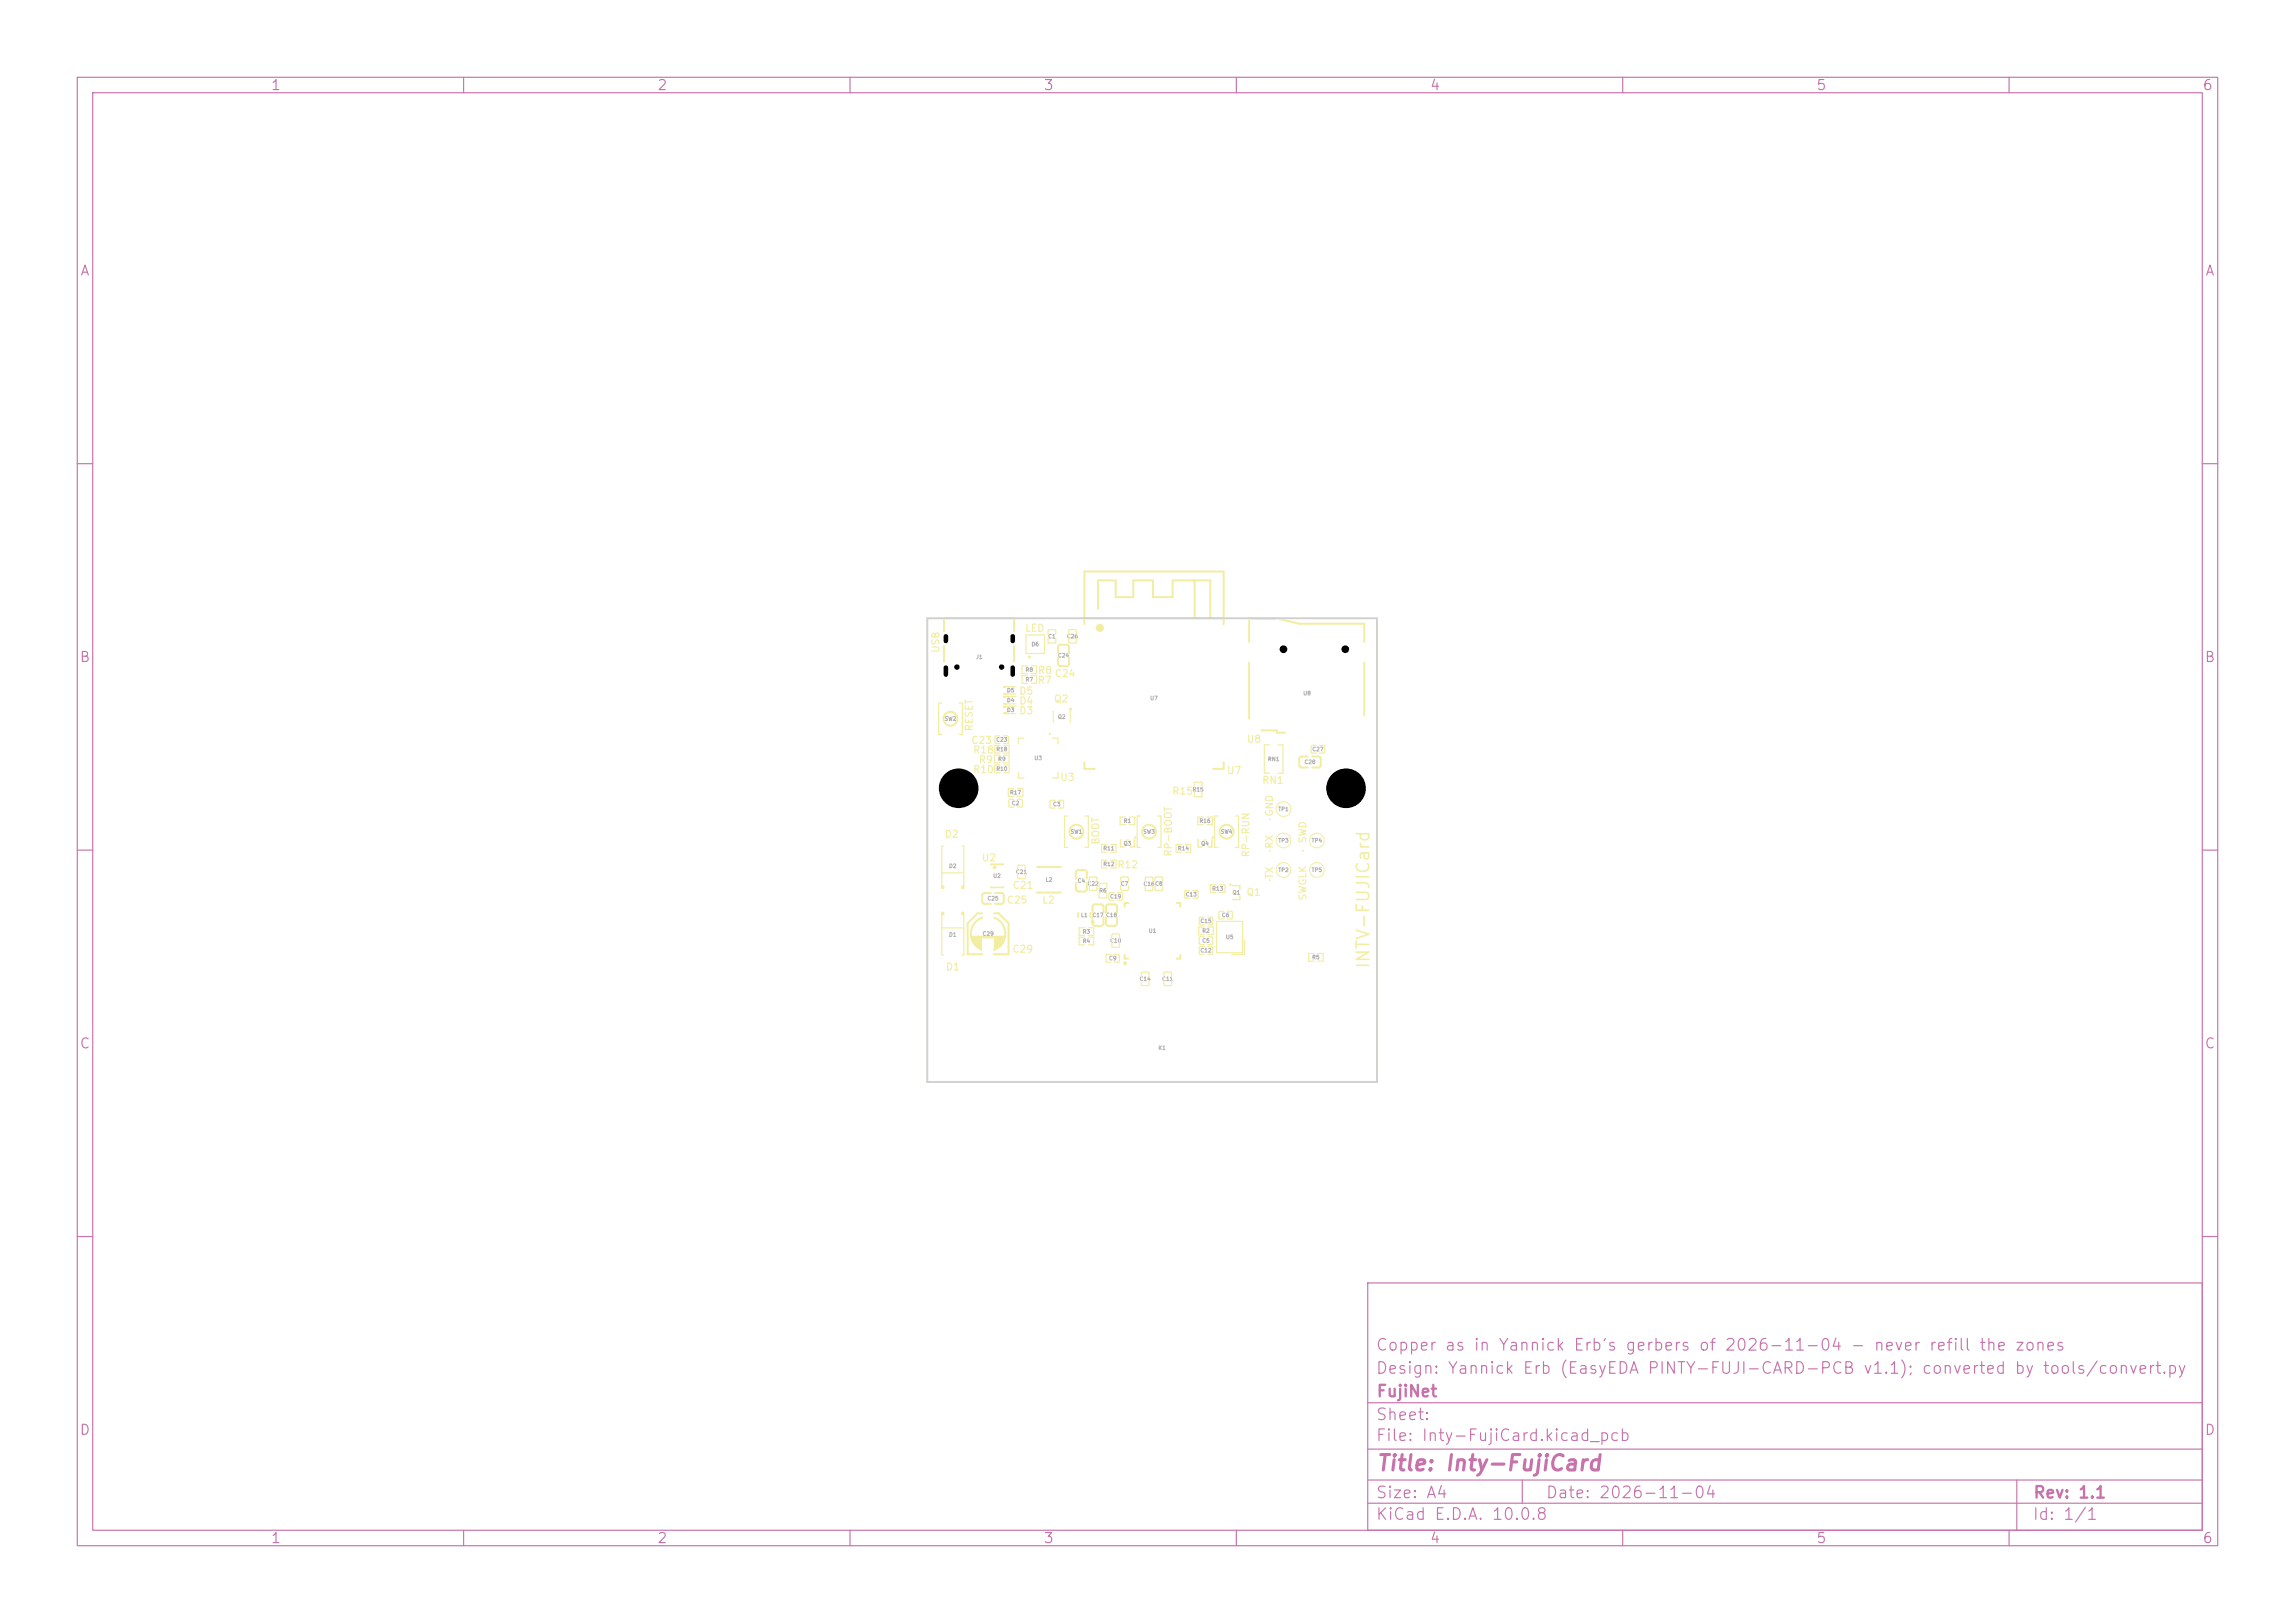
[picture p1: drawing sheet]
<svg xmlns="http://www.w3.org/2000/svg" width="297mm" height="210mm" viewBox="0 0 297 210" stroke-linecap="round" stroke-linejoin="round" font-family="sans-serif">
<defs><g id="words">
<text font-size="2" fill="#c872ab" x="178" y="190.8">Title: Inty-FujiCard</text>
<text font-size="1.6" fill="#f2eda1" x="177.6" y="125.5" transform="rotate(-90 177.6 125.5)">INTV-FUJICard</text>
<g font-size="1.5" fill="#c872ab">
<text x="178" y="178.1">Design: Yannick Erb (EasyEDA PINTY-FUJI-CARD-PCB v1.1); converted by tools/convert.py</text>
<text x="178" y="175.1">Copper as in Yannick Erb's gerbers of 2026-11-04 - never refill the zones</text>
<text x="178" y="184.1">Sheet:</text>
<text x="178" y="181.1">FujiNet</text>
<text x="178" y="186.8">File: Inty-FujiCard.kicad_pcb</text>
<text x="178" y="197">KiCad E.D.A. 10.0.8</text>
<text x="178" y="194.2">Size: A4</text>
<text x="200" y="194.2">Date: 2026-11-04</text>
<text x="263" y="197">Id: 1/1</text>
<text x="263" y="194.2">Rev: 1.1</text>
</g>
<g font-size="1.3" fill="#c872ab">
<text x="35" y="12">1</text>
<text x="85" y="12">2</text>
<text x="135" y="12">3</text>
<text x="185" y="12">4</text>
<text x="235" y="12">5</text>
<text x="285" y="12">6</text>
<text x="10.3" y="36">A</text>
<text x="285.3" y="36">A</text>
<text x="10.2" y="86">B</text>
<text x="285.2" y="86">B</text>
<text x="10.2" y="136">C</text>
<text x="285.2" y="136">C</text>
<text x="10.2" y="186">D</text>
<text x="285.2" y="186">D</text>
<text x="35" y="200">1</text>
<text x="85" y="200">2</text>
<text x="135" y="200">3</text>
<text x="185" y="200">4</text>
<text x="235" y="200">5</text>
<text x="285" y="200">6</text>
</g>
<g font-size=".9" fill="#f2eda1">
<text x="132.6" y="82">LED</text>
<text x="121.8" y="84.6" transform="rotate(-90 121.8 84.6)">USB</text>
<text x="134.2" y="88.7">R7</text>
<text x="134.2" y="87.4">R8</text>
<text x="136.4" y="87.8">C24</text>
<text x="126.1" y="94.7" transform="rotate(-90 126.1 94.7)">RESET</text>
<text x="131.8" y="90.1">D5</text>
<text x="131.8" y="92.6">D3</text>
<text x="131.8" y="91.4">D4</text>
<text x="136.3" y="91.1">Q2</text>
<text x="125.6" y="96.5">C23</text>
<text x="125.9" y="100.2">R10</text>
<text x="125.9" y="97.7">R18</text>
<text x="126.6" y="99">R9</text>
<text x="137.1" y="101.3">U3</text>
<text x="158.7" y="100.4">U7</text>
<text x="161.3" y="96.3">U8</text>
<text x="163.3" y="101.6">RN1</text>
<text x="151.6" y="103">R15</text>
<text x="165" y="105.7" transform="rotate(-90 165 105.7)">GND</text>
<text x="122.2" y="108.6">D2</text>
<text x="127" y="111.7">U2</text>
<text x="142.5" y="109.4" transform="rotate(-90 142.5 109.4)">BOOT</text>
<text x="144.5" y="112.6">R12</text>
<text x="151.9" y="110.9" transform="rotate(-90 151.9 110.9)">RP-BOOT</text>
<text x="161.9" y="111" transform="rotate(-90 161.9 111)">RP-RUN</text>
<text x="165" y="113.8" transform="rotate(-90 165 113.8)">TX</text>
<text x="165" y="109.9" transform="rotate(-90 165 109.9)">RX</text>
<text x="169.3" y="109.2" transform="rotate(-90 169.3 109.2)">SWD</text>
<text x="130.2" y="117.1">C25</text>
<text x="131" y="115.2">C21</text>
<text x="134.8" y="117.1">L2</text>
<text x="161.2" y="116.1">Q1</text>
<text x="169.3" y="116.6" transform="rotate(-90 169.3 116.6)">SWCLK</text>
<text x="122.3" y="125.8">D1</text>
<text x="130.9" y="123.5">C29</text>
</g>
<g font-size=".8" fill="#f2eda1">
<text x="164.3" y="106.4" transform="rotate(-45 164.3 106.4)">.</text>
<text x="164.3" y="110.5" transform="rotate(-45 164.3 110.5)">.</text>
<text x="168.6" y="110.5" transform="rotate(-45 168.6 110.5)">.</text>
<text x="164.3" y="114.3" transform="rotate(-45 164.3 114.3)">.</text>
<text x="168.6" y="114.3" transform="rotate(-45 168.6 114.3)">.</text>
</g>
<g font-size=".5" fill="#afafaf">
<text x="133.4" y="83.7">D6</text>
<text x="135.6" y="82.7">C1</text>
<text x="138" y="82.7">C26</text>
<text x="126.3" y="85.4">J1</text>
<text x="130.3" y="89.7">D5</text>
<text x="132.7" y="88.3">R7</text>
<text x="132.7" y="87">R8</text>
<text x="136.9" y="85.2">C24</text>
<text x="122.2" y="93.4">SW2</text>
<text x="130.3" y="92.2">D3</text>
<text x="130.3" y="91">D4</text>
<text x="136.8" y="93.1">Q2</text>
<text x="148.8" y="90.7">U7</text>
<text x="168.6" y="90.1">U8</text>
<text x="128.9" y="96.1">C23</text>
<text x="128.9" y="99.9">R10</text>
<text x="128.9" y="97.3">R18</text>
<text x="129.1" y="98.6">R9</text>
<text x="133.8" y="98.5">U3</text>
<text x="164" y="98.6">RN1</text>
<text x="168.8" y="99">C28</text>
<text x="169.8" y="97.3">C27</text>
<text x="130.7" y="102.9">R17</text>
<text x="130.9" y="104.3">C2</text>
<text x="136.2" y="104.4">C3</text>
<text x="138.5" y="108">SW1</text>
<text x="145.4" y="106.6">R1</text>
<text x="147.9" y="108">SW3</text>
<text x="154.3" y="102.5">R15</text>
<text x="155.2" y="106.6">R16</text>
<text x="157.9" y="108">SW4</text>
<text x="165.4" y="105.1">TP1</text>
<text x="122.8" y="112.4">D2</text>
<text x="128.5" y="113.7">U2</text>
<text x="131.4" y="113.2">C21</text>
<text x="142.7" y="110.2">R11</text>
<text x="142.7" y="112.2">R12</text>
<text x="145.4" y="109.5">Q3</text>
<text x="152.4" y="110.2">R14</text>
<text x="155.4" y="109.5">Q4</text>
<text x="165.4" y="109.1">TP3</text>
<text x="165.4" y="112.9">TP2</text>
<text x="169.7" y="109.1">TP4</text>
<text x="169.7" y="112.9">TP5</text>
<text x="127.7" y="116.6">C25</text>
<text x="135.3" y="114.2">L2</text>
<text x="139.4" y="114.3">C4</text>
<text x="139.8" y="118.8">L1</text>
<text x="140.7" y="114.7">C22</text>
<text x="141.3" y="118.8">C17 C18</text>
<text x="142.2" y="115.6">R6</text>
<text x="143.6" y="116.4">C19</text>
<text x="145" y="114.7">C7</text>
<text x="147.9" y="114.7">C16C8</text>
<text x="153.4" y="116.1">C13</text>
<text x="155.3" y="119.5">C15</text>
<text x="156.8" y="115.4">R13</text>
<text x="158.1" y="118.8">C6</text>
<text x="159.5" y="115.9">Q1</text>
<text x="122.8" y="121.3">D1</text>
<text x="127.1" y="121.2">C29</text>
<text x="140.1" y="120.9">R3</text>
<text x="140.1" y="122.1">R4</text>
<text x="143.5" y="124.4">C9</text>
<text x="143.6" y="122.1">C10</text>
<text x="148.6" y="120.8">U1</text>
<text x="155.3" y="123.4">C12</text>
<text x="155.5" y="122.1">C5</text>
<text x="155.5" y="120.8">R2</text>
<text x="158.6" y="121.6">U5</text>
<text x="169.8" y="124.2">R5</text>
<text x="147.4" y="127">C14</text>
<text x="150.3" y="127">C11</text>
<text x="149.8" y="136">K1</text>
</g>
</g></defs>
<g fill="none" stroke="#c872ab" stroke-width=".15">
<path d="M10 10h277v190h-277zM12 12h273v186h-273zM60 10v2M110 10v2M160 10v2M210 10v2M260 10v2M10 60h2M285 60h2M10 110h2M285 110h2M10 160h2"/>
<path d="M177 166h108v32h-108zM285 160h2M60 198v2M110 198v2M160 198v2M177 194.5h108M177 191.5h108M177 187.5h108M177 181.5h108M197 191.5v3M210 198v2M260 198v2"/>
<path d="M261 191.5v6.5"/>
</g>
<path d="M129.4 95.2l-.6 .1v.8l.1 .1h.5M129.9 95.2h.5l.1 .2v.8h-.6M135.6 82.1v-.5l.2-.1h.8v.6M135.6 82.6v.5l.2 .1h.8v-.6M138.3 82.1v-.5l.1-.1h.8l.1 .6M138.3 82.6v.5l.2 .1h.7l.1-.6M152.9 109.3h-.7v1h.7M153.4 109.3h.7v1h-.7M155.7 105.7h-.7v1h.7M156.2 105.7h.7v1h-.7" fill="none" stroke="#f2eda1" stroke-width=".15"/>
<path d="M122.2 80.2v1.5M122.2 83.6v2M122.2 80h9v1.7M131.2 83.6v2M136.9 85.1v.9l.3 .2h.9l.2-.1v-.2v-.8M136.9 84.5v-.8l.3-.3h.9l.2 .1v.2v.8M127.1 118.2h-.6l-1.3 1.3v4h1.9M127.1 118.7a2.23 2.23 0 0 0-1.5 2.1 2.23 2.23 0 0 0 1.4 2.1M128.7 118.2h.5l1.3 1.3v4h-1.9M128.7 118.7a2.23 2.23 0 0 1 1.4 2.2 2.23 2.23 0 0 1-1.5 2" fill="none" stroke="#f2eda1" stroke-width=".25"/>
<circle cx="166.1" cy="108.8" r=".95" fill="none" stroke="#f2eda1" stroke-width=".13"/>
<path d="M125.7 121.1h4.4a2.29 2.29 0 0 1-1.5 1.8v-1.5h-1.5v1.5a2.36 2.36 0 0 1-1.4-1.8z" fill="#f2eda1"/>
<path d="M128.2 115.5h-.8l-.2 .1-.1 .2v.9l.2 .3h.9M128.8 115.5l.9 .1 .2 .3v.8l-.1 .2-.2 .1h-.8" fill="none" stroke="#f2eda1" stroke-width=".25"/>
<path d="M131.8 99.9v.8h.7M132.5 95.5h-.7v.8M136.2 95.5h.7v.8M136.9 99.9v.8h-.7M131.2 102h-.7v1h.7M131.7 102h.7v1h-.7M143.3 109.3h-.7v1h.7M143.7 109.3h.7v1h-.7M145.7 105.7h-.7v1h.7M146.1 105.7h.8v1h-.8M153.9 115.2l-.6 .1v.8l.1 .1h.5M154.4 115.2h.5l.1 .2v.8h-.6" fill="none" stroke="#f2eda1" stroke-width=".15"/>
<circle cx="135.9" cy="95" r=".15" fill="#f2eda1"/>
<path d="M129.4 99h-.7v1h.7M129.9 99h.7v1h-.7M129.9 92.2v.1h1.6M131.5 91.4h-1.6v.1" fill="none" stroke="#f2eda1" stroke-width=".15"/>
<g fill="#f2eda1">
<path d="M129.9 91.3h.3v.2h-.3z"/>
<path d="M129.9 92.2h.3v.2h-.3z"/>
</g>
<path d="M136.5 103.6h-.6v.8l.1 .2h.5M137 103.6h.6v.8l-.1 .2h-.5" fill="none" stroke="#f2eda1" stroke-width=".15"/>
<path d="M159.6 114.6h.1M159.6 115.4v.2M159.6 116.4h.1M159.6 114.6h.9v.5M160.5 115.9v.5h-.9" fill="none" stroke="#f2eda1" stroke-width=".19"/>
<circle cx="159.2" cy="114.5" r=".16" fill="#f2eda1"/>
<g fill="none" stroke="#f2eda1" stroke-width=".15">
<path d="M164.3 96.4h-.7v3.6h.7M165.4 96.4h.6v3.6h-.6M121.9 112.9h2.8M122.1 109.5h-.2v5.2M124.5 109.5h.2v5.2M138.2 105.6h-.4v4h.4M140.4 105.6h.4v4h-.4M141 114.1v-.5l.1-.1h.8l.1 .6M141 114.6v.5l.1 .1h.8l.1-.6M142.2 115v-.7h1v.7M142.2 115.5v.7h1v-.7M143.3 111.3h-.7v1h.7"/>
<path d="M143.7 111.3h.7v1h-.7M157.5 119.2h3.3v4.1h-3.3zM147.7 126.4l.1-.6h.7l.2 .1v.5M147.7 126.9l.1 .6h.7l.2-.1v-.5M155.8 121.2l-.6 .1v.8l.1 .1h.5M156.3 121.2l.6 .1v.8l-.1 .1h-.5M161 121.7v1.8h-1.6"/>
</g>
<g fill="none" stroke="#f2eda1" stroke-width=".25">
<path d="M141.4 118.7v.9l.3 .2h.8l.2-.1 .1-.2v-.8M141.4 118.1v-.9l.3-.2h.8l.2 .1 .1 .2v.8M146 116.8h-.5v.5M152.3 116.8h.4v.5M145.5 123.6v.4h.5M152.7 123.6v.4h-.4"/>
<circle cx="139.3" cy="107.6" r=".9"/>
<circle cx="145.6" cy="124.6" r=".13"/>
</g>
<g fill="#f2eda1">
<path d="M121.8 114.6h.4v.4h-.4z"/>
<path d="M124.4 114.6h.4v.4h-.4z"/>
</g>
<circle cx="166.1" cy="112.6" r=".95" fill="none" stroke="#f2eda1" stroke-width=".13"/>
<g fill="none" stroke="#f2eda1" stroke-width=".25">
<path d="M143.1 118.7l.1 .9 .2 .2h.9l.2-.1 .1-.2v-.8M143.1 118.1l.1-.9 .3-.2h.8l.2 .1 .1 .2v.8"/>
<circle cx="123" cy="93" r=".9"/>
</g>
<path d="M121.9 91h-.4v4h.4M124.1 91h.4v4h-.4M129.9 91v.1h1.6M131.5 90.1h-1.6v.1M133 87.4h-.7v1h.7M133.4 87.4h.8v1h-.8M155.8 119.9h-.7v1h.7M156.3 119.9h.7v1h-.7M143.9 121.5v-.6l.8-.1 .2 .2v.5M143.9 121.9l.1 .7h.7l.2-.1v-.6" fill="none" stroke="#f2eda1" stroke-width=".15"/>
<g fill="#f2eda1">
<path d="M129.9 90h.3v.3h-.3z"/>
<path d="M129.9 90.9h.3v.2h-.3z"/>
</g>
<path d="M129.4 97.7h-.7v1h.7M129.9 97.7h.7v1h-.7M133 86.2h-.7v1h.7M133.4 86.2h.8v1h-.8M145 114.1v-.5l.2-.1h.8v.6M145 114.6v.5l.2 .1h.8v-.6M147.6 105.6h-.4v4h.4M149.8 105.6h.4v4h-.4M154.6 101.9v-.7h1v.7M154.6 102.4v.7h1v-.7M140.4 120h-.8v1h.8M140.8 120h.7v1h-.7" fill="none" stroke="#f2eda1" stroke-width=".15"/>
<circle cx="166.1" cy="104.7" r=".95" fill="none" stroke="#f2eda1" stroke-width=".13"/>
<circle cx="148.7" cy="107.6" r=".9" fill="none" stroke="#f2eda1" stroke-width=".25"/>
<path d="M128.2 111.9v-.1h1.6v.1M128.2 114.8h1.6" fill="none" stroke="#f2eda1" stroke-width=".2"/>
<circle cx="128.7" cy="112.2" r=".24" fill="#f2eda1"/>
<path d="M129.4 96.4h-.7v1h.7M129.9 96.4h.7v1h-.7M170.3 96.4l-.5 .1-.1 .1v.8h.6M170.8 96.4l.5 .1 .1 .1v.8h-.6M155.8 118.7h-.6v.8l.1 .2h.5M156.3 118.7h.6v.8l-.1 .2h-.5M140.4 121.3h-.8v1h.8M140.8 121.3h.7v1h-.7M150.6 126.4l.1-.6h.8l.1 .1v.5M150.6 126.9l.1 .6h.8l.1-.1v-.5" fill="none" stroke="#f2eda1" stroke-width=".15"/>
<path d="M145 108.7v.9h.5M145 108.7h.1M145.8 108.7h.2M146.8 108.7h.1M146.8 108.7v.9h-.5" fill="none" stroke="#f2eda1" stroke-width=".19"/>
<circle cx="146.9" cy="108.4" r=".16" fill="#f2eda1"/>
<g fill="none" stroke="#f2eda1" stroke-width=".25">
<path d="M169.2 97.9h-.8l-.2 .1-.1 .2v.8l.3 .3h.8M169.8 97.9h.9l.2 .3v.8l-.1 .2-.2 .1h-.8M134.2 112.2h3.1M134.2 115.5h3.1M139.2 114.2v.9l.3 .3h.9l.2-.1v-.2v-.9M139.2 113.7v-.9l.3-.2h.9l.2 .1v.2v.8M139.5 118.1v.6M141.1 118.1v.6"/>
<circle cx="141.4" cy="119.3" r=".13"/>
</g>
<path d="M129.9 89.7v.1h1.6M131.5 88.9h-1.6v.1M132.8 82.2h2.4v2.4h-2.4zM131.7 112.6v-.5l.1-.2 .8 .1 .1 .6M131.7 113v.6l.1 .1h.8l.1-.7M157.4 114.5h-.8v1h.8M157.8 114.5h.7v1h-.7M155.8 122.5h-.6v.8l.1 .2h.5M156.3 122.5h.5l.1 .1M156.9 122.6v.8l-.6 .1" fill="none" stroke="#f2eda1" stroke-width=".15"/>
<g fill="none" stroke="#f2eda1" stroke-width=".2">
<circle cx="133.2" cy="85" r=".1"/>
<circle cx="138.5" cy="91.8" r=".1"/>
</g>
<path d="M136.4 92.1h-.1v1.4h.1M138.4 92.1h.1v1.4h-.1M170.4 107.8a.95 .95 0 0 0-.8 1.4 .95 .95 0 0 0 1.6 .1 .95 .95 0 0 0-.7-1.5h-.1M170.4 111.6a.95 .95 0 0 0-.8 1.4 .95 .95 0 0 0 1.6 .1 .95 .95 0 0 0-.7-1.5h-.1" fill="none" stroke="#f2eda1" stroke-width=".13"/>
<g fill="#f2eda1">
<path d="M129.9 88.8h.3v.2h-.3z"/>
<path d="M129.9 89.7h.3v.2h-.3z"/>
</g>
<path d="M144.2 115.5h-.6l-.1 .2v.7l.7 .1M144.6 115.5h.5l.2 .2-.1 .7-.6 .1M157.6 105.6h-.4v4h.4M159.8 105.6h.5v4h-.5" fill="none" stroke="#f2eda1" stroke-width=".15"/>
<g fill="none" stroke="#f2eda1" stroke-width=".25">
<path d="M140.3 80h18.1M142.1 78.8v-3.7h2.3v2.2h2.3v-2.2h2.5v2.2h2.5v-2.2h4.9v4.9M154.6 75.1v4.9M158.3 73.9h-18v6.9M158.4 74v6.8M140.3 98.6v.9h1.4M158.4 98.6v.9h-1.4"/>
<circle cx="158.7" cy="107.6" r=".9"/>
</g>
<circle cx="142.3" cy="81.2" r=".53" fill="#f2eda1"/>
<path d="M149.5 114.1v-.5l.1-.1h.8l.1 .6M149.5 114.6v.5l.1 .1h.8l.1-.6M170.1 123.4h-.8v1h.8M170.5 123.4h.7v1h-.7" fill="none" stroke="#f2eda1" stroke-width=".15"/>
<path d="M155 108.7v.9h.5M155 108.7h.1M155.8 108.7h.2M156.8 108.7h.1M156.8 108.7v.9h-.5" fill="none" stroke="#f2eda1" stroke-width=".19"/>
<circle cx="157" cy="108.4" r=".16" fill="#f2eda1"/>
<path d="M121.9 118.4v5.1h.2M124.7 118.4v5.1l-.2 .1M131.2 103.4l-.6 .1v.8l.1 .1h.5M131.7 103.4l.6 .1v.8l-.1 .1h-.5M148.2 114.2v-.6l.2-.1h.7l.1 .7M148.2 114.6v.5l.2 .1h.7l.1-.6M121.9 120.1h2.8M143.8 123.5h-.6l-.1 .2 .1 .7 .6 .1M144.2 123.5h.6l.1 .2-.1 .7-.6 .1" fill="none" stroke="#f2eda1" stroke-width=".15"/>
<g fill="#f2eda1">
<path d="M121.8 118h.4v.4h-.4z"/>
<path d="M124.4 118h.4v.4h-.4z"/>
</g>
<path d="M158.4 117.9h-.6l-.1 .2 .1 .7 .6 .1M158.8 117.9h.6l.1 .2v.7l-.7 .1" fill="none" stroke="#f2eda1" stroke-width=".15"/>
<path d="M161.6 83.1v-3.1h3.6l2.9 .7h8.4v2.4M161.6 85.7v7.3M163.2 94.5h2v.3h1.1M176.5 85.7v6.9" fill="none" stroke="#f2eda1" stroke-width=".25"/>
<path d="M120 80h58.2v60h-58.2z" fill="none" stroke="#d0d2cd" stroke-width=".25"/>
<g fill="#000">
<circle cx="123.8" cy="86.3" r=".35"/>
<circle cx="129.6" cy="86.3" r=".35"/>
<circle cx="166.1" cy="84" r=".5"/>
<circle cx="174.1" cy="84" r=".5"/>
<circle cx="124.1" cy="102" r="2.56"/>
<circle cx="174.2" cy="102" r="2.56"/>
</g>
<path d="M122.4 82.3v.6M122.4 86.4v.9M131.1 82.3v.6M131.1 86.4v.9" fill="none" stroke="#000" stroke-width=".6"/>
<use href="#words"/>
</svg>
